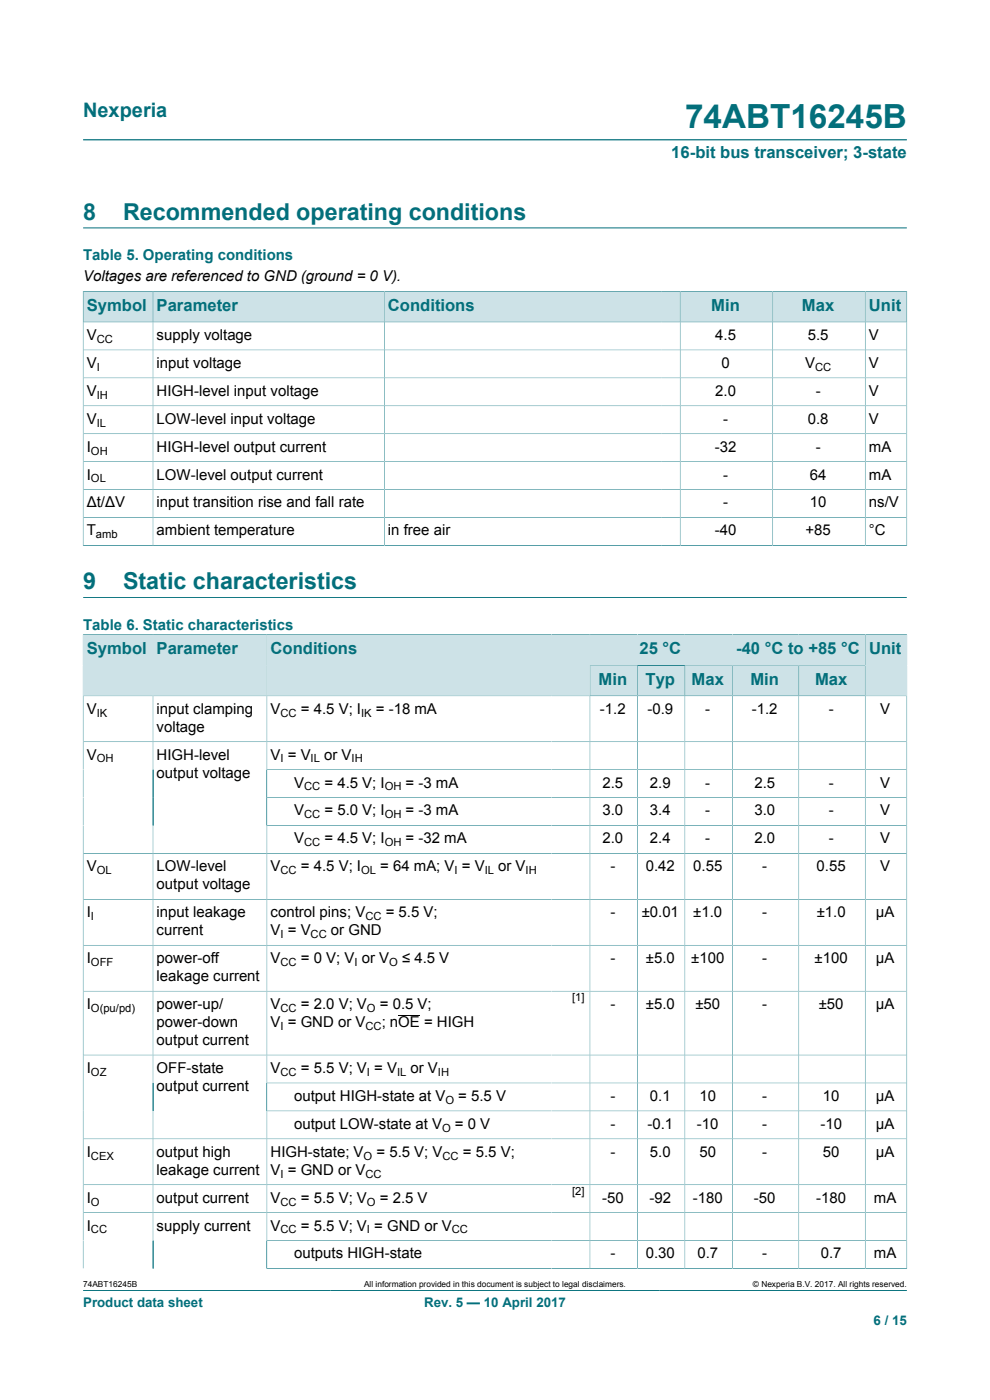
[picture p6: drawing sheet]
<svg xmlns="http://www.w3.org/2000/svg" width="210mm" height="297mm" viewBox="0 0 210 297" stroke-linecap="round" stroke-linejoin="round" font-family="sans-serif">
<defs><g id="words">
<text font-size="7.1" fill="#036f7b" x="145.3" y="27.2">74ABT16245B</text>
<g font-size="4.9" fill="#036f7b">
<text x="17.6" y="46.6">8</text>
<text x="26.1" y="46.6">Recommended operating conditions</text>
<text x="17.6" y="125">9</text>
<text x="26.1" y="125">Static characteristics</text>
</g>
<text font-size="4.2" fill="#036f7b" x="17.6" y="24.8">Nexperia</text>
<g font-size="3.5" fill="#036f7b">
<text x="142.4" y="33.5">16-bit bus transceiver; 3-state</text>
<text x="18.4" y="66">Symbol</text>
<text x="33.2" y="66">Parameter</text>
<text x="82.3" y="66">Conditions</text>
<text x="150.9" y="66">Min</text>
<text x="170.1" y="66">Max</text>
<text x="184.3" y="66">Unit</text>
<text x="18.4" y="138.8">Symbol</text>
<text x="33.2" y="138.8">Parameter</text>
<text x="57.4" y="138.8">Conditions</text>
<text x="135.6" y="138.8">25 °C</text>
<text x="156.2" y="138.8">-40 °C to +85 °C</text>
<text x="184.3" y="138.8">Unit</text>
<text x="127" y="145.3">Min</text>
<text x="136.9" y="145.3">Typ</text>
<text x="146.7" y="145.3">Max</text>
<text x="159.2" y="145.3">Min</text>
<text x="172.9" y="145.3">Max</text>
</g>
<g font-size="3.2" fill="#036f7b">
<text x="17.6" y="55.2">Table 5. Operating conditions</text>
<text x="17.6" y="133.6">Table 6. Static characteristics</text>
</g>
<g font-size="3.2">
<text x="17.6" y="59.7">Voltages are referenced to GND (ground = 0 V).</text>
<text x="18.4" y="72.1">V</text>
<text x="33.2" y="72.1">supply voltage</text>
<text x="151.7" y="72.1">4.5</text>
<text x="171.3" y="72.1">5.5</text>
<text x="184.3" y="72.1">V</text>
<text x="18.4" y="78">V</text>
<text x="18.4" y="84">V</text>
<text x="33.2" y="78">input voltage</text>
<text x="33.2" y="84">HIGH-level input voltage</text>
<text x="151.7" y="84">2.0</text>
<text x="153" y="78">0</text>
<text x="170.8" y="78">V</text>
<text x="173" y="84">-</text>
<text x="184.3" y="78">V</text>
<text x="184.3" y="84">V</text>
<text x="18.4" y="89.9">V</text>
<text x="33.2" y="89.9">LOW-level input voltage</text>
<text x="153.4" y="89.9">-</text>
<text x="171.3" y="89.9">0.8</text>
<text x="184.3" y="89.9">V</text>
<text x="18.4" y="95.8">I</text>
<text x="33.2" y="95.8">HIGH-level output current</text>
<text x="151.6" y="95.8">-32</text>
<text x="173" y="95.8">-</text>
<text x="184.3" y="95.8">mA</text>
<text x="18.4" y="101.7">I</text>
<text x="33.2" y="101.7">LOW-level output current</text>
<text x="153.4" y="101.7">-</text>
<text x="171.8" y="101.7">64</text>
<text x="184.3" y="101.7">mA</text>
<text x="18.4" y="107.7">Δt/ΔV</text>
<text x="33.2" y="107.7">input transition rise and fall rate</text>
<text x="153.4" y="107.7">-</text>
<text x="171.8" y="107.7">10</text>
<text x="184.3" y="107.7">ns/V</text>
<text x="18.4" y="113.6">T</text>
<text x="33.2" y="113.6">ambient temperature</text>
<text x="82.3" y="113.6">in free air</text>
<text x="151.6" y="113.6">-40</text>
<text x="170.9" y="113.6">+85</text>
<text x="184.3" y="113.6">°C</text>
<text x="18.4" y="151.4">V</text>
<text x="33.2" y="151.4">input clamping</text>
<text x="33.2" y="155.2">voltage</text>
<text x="57.4" y="151.4">V</text>
<text x="63.8" y="151.4">= 4.5 V; I</text>
<text x="79.7" y="151.4">= -18 mA</text>
<text x="127.3" y="151.4">-1.2</text>
<text x="137.3" y="151.4">-0.9</text>
<text x="149.6" y="151.4">-</text>
<text x="159.5" y="151.4">-1.2</text>
<text x="175.8" y="151.4">-</text>
<text x="186.7" y="151.4">V</text>
<text x="18.4" y="161.1">V</text>
<text x="33.2" y="161.1">HIGH-level</text>
<text x="57.4" y="161.1">V = V</text>
<text x="68.8" y="161.1">or V</text>
<text x="33.2" y="165">output voltage</text>
<text x="62.4" y="167.1">V</text>
<text x="68.8" y="167.1">= 4.5 V; I</text>
<text x="86" y="167.1">= -3 mA</text>
<text x="127.8" y="167.1">2.5</text>
<text x="137.9" y="167.1">2.9</text>
<text x="149.6" y="167.1">-</text>
<text x="160" y="167.1">2.5</text>
<text x="175.8" y="167.1">-</text>
<text x="186.7" y="167.1">V</text>
<text x="62.4" y="173">V</text>
<text x="68.8" y="173">= 5.0 V; I</text>
<text x="86" y="173">= -3 mA</text>
<text x="127.8" y="173">3.0</text>
<text x="137.9" y="173">3.4</text>
<text x="149.6" y="173">-</text>
<text x="160" y="173">3.0</text>
<text x="175.8" y="173">-</text>
<text x="186.7" y="173">V</text>
<text x="62.4" y="178.9">V</text>
<text x="68.8" y="178.9">= 4.5 V; I</text>
<text x="86" y="178.9">= -32 mA</text>
<text x="127.8" y="178.9">2.0</text>
<text x="137.9" y="178.9">2.4</text>
<text x="149.6" y="178.9">-</text>
<text x="160" y="178.9">2.0</text>
<text x="175.8" y="178.9">-</text>
<text x="186.7" y="178.9">V</text>
<text x="18.4" y="184.8">V</text>
<text x="33.2" y="184.8">LOW-level</text>
<text x="57.4" y="184.8">V</text>
<text x="63.8" y="184.8">= 4.5 V; I</text>
<text x="80.7" y="184.8">= 64 mA; V = V</text>
<text x="105.7" y="184.8">or V</text>
<text x="129.5" y="184.8">-</text>
<text x="137" y="184.8">0.42</text>
<text x="147" y="184.8">0.55</text>
<text x="161.7" y="184.8">-</text>
<text x="173.2" y="184.8">0.55</text>
<text x="186.7" y="184.8">V</text>
<text x="33.2" y="188.7">output voltage</text>
<text x="18.4" y="194.6">I</text>
<text x="33.2" y="194.6">input leakage</text>
<text x="57.4" y="194.6">control pins; V</text>
<text x="81.8" y="194.6">= 5.5 V;</text>
<text x="129.5" y="194.6">-</text>
<text x="136.1" y="194.6">±0.01</text>
<text x="147.1" y="194.6">±1.0</text>
<text x="161.7" y="194.6">-</text>
<text x="173.2" y="194.6">±1.0</text>
<text x="185.8" y="194.6">μA</text>
<text x="33.2" y="198.4">current</text>
<text x="57.4" y="198.4">V = V</text>
<text x="70.2" y="198.4">or GND</text>
<text x="18.4" y="204.3">I</text>
<text x="33.2" y="204.3">power-off</text>
<text x="33.2" y="208.1">leakage current</text>
<text x="57.4" y="204.3">V</text>
<text x="63.8" y="204.3">= 0 V; V or V</text>
<text x="85.3" y="204.3">≤ 4.5 V</text>
<text x="129.5" y="204.3">-</text>
<text x="137" y="204.3">±5.0</text>
<text x="146.6" y="204.3">±100</text>
<text x="161.7" y="204.3">-</text>
<text x="172.8" y="204.3">±100</text>
<text x="185.8" y="204.3">μA</text>
<text x="18.4" y="214.1">I</text>
<text x="33.2" y="214.1">power-up/</text>
<text x="57.4" y="214.1">V</text>
<text x="63.8" y="214.1">= 2.0 V; V</text>
<text x="80.6" y="214.1">= 0.5 V;</text>
<text x="129.5" y="214.1">-</text>
<text x="137" y="214.1">±5.0</text>
<text x="147.5" y="214.1">±50</text>
<text x="161.7" y="214.1">-</text>
<text x="173.7" y="214.1">±50</text>
<text x="185.8" y="214.1">μA</text>
<text x="33.2" y="217.9">power-down</text>
<text x="33.2" y="221.7">output current</text>
<text x="57.4" y="217.9">V = GND or V</text>
<text x="81" y="217.9">; nOE = HIGH</text>
<text x="18.4" y="227.6">I</text>
<text x="33.2" y="227.6">OFF-state</text>
<text x="57.4" y="227.6">V</text>
<text x="63.8" y="227.6">= 5.5 V; V = V</text>
<text x="87.1" y="227.6">or V</text>
<text x="33.2" y="231.4">output current</text>
<text x="62.4" y="233.5">output HIGH-state at V</text>
<text x="97.2" y="233.5">= 5.5 V</text>
<text x="129.5" y="233.5">-</text>
<text x="137.9" y="233.5">0.1</text>
<text x="148.4" y="233.5">10</text>
<text x="161.7" y="233.5">-</text>
<text x="174.5" y="233.5">10</text>
<text x="185.8" y="233.5">μA</text>
<text x="62.4" y="239.5">output LOW-state at V</text>
<text x="96.5" y="239.5">= 0 V</text>
<text x="129.5" y="239.5">-</text>
<text x="137.3" y="239.5">-0.1</text>
<text x="147.8" y="239.5">-10</text>
<text x="161.7" y="239.5">-</text>
<text x="174" y="239.5">-10</text>
<text x="185.8" y="239.5">μA</text>
<text x="18.4" y="245.4">I</text>
<text x="33.2" y="245.4">output high</text>
<text x="57.4" y="245.4">HIGH-state; V</text>
<text x="79.9" y="245.4">= 5.5 V; V</text>
<text x="98.2" y="245.4">= 5.5 V;</text>
<text x="129.5" y="245.4">-</text>
<text x="137.9" y="245.4">5.0</text>
<text x="148.4" y="245.4">50</text>
<text x="161.7" y="245.4">-</text>
<text x="174.5" y="245.4">50</text>
<text x="185.8" y="245.4">μA</text>
<text x="33.2" y="249.2">leakage current</text>
<text x="57.4" y="249.2">V = GND or V</text>
<text x="18.4" y="255.1">I</text>
<text x="33.2" y="255.1">output current</text>
<text x="57.4" y="255.1">V</text>
<text x="63.8" y="255.1">= 5.5 V; V</text>
<text x="80.6" y="255.1">= 2.5 V</text>
<text x="127.7" y="255.1">-50</text>
<text x="137.8" y="255.1">-92</text>
<text x="147" y="255.1">-180</text>
<text x="159.9" y="255.1">-50</text>
<text x="173.1" y="255.1">-180</text>
<text x="185.4" y="255.1">mA</text>
<text x="18.4" y="261">I</text>
<text x="33.2" y="261">supply current</text>
<text x="57.4" y="261">V</text>
<text x="63.8" y="261">= 5.5 V; V = GND or V</text>
<text x="62.4" y="267">outputs HIGH-state</text>
<text x="129.5" y="267">-</text>
<text x="137" y="267">0.30</text>
<text x="147.9" y="267">0.7</text>
<text x="161.7" y="267">-</text>
<text x="174.1" y="267">0.7</text>
<text x="185.4" y="267">mA</text>
</g>
<g font-size="2.8" fill="#036f7b">
<text x="17.6" y="277.3">Product data sheet</text>
<text x="90" y="277.3">Rev. 5 — 10 April 2017</text>
<text x="185.3" y="281">6 / 15</text>
</g>
<g font-size="2.4">
<text x="20.5" y="72.7">CC</text>
<text x="20.5" y="78.6">I</text>
<text x="172.9" y="78.6">CC</text>
<text x="20.5" y="84.6">IH</text>
<text x="20.5" y="90.5">IL</text>
<text x="19.3" y="96.4">OH</text>
<text x="19.3" y="102.3">OL</text>
<text x="20.4" y="114.2">amb</text>
<text x="20.5" y="152">IK</text>
<text x="59.5" y="152">CC</text>
<text x="76.6" y="152">IK</text>
<text x="20.5" y="161.8">OH</text>
<text x="59.5" y="161.8">I</text>
<text x="65.9" y="161.8">IL</text>
<text x="74.6" y="161.8">IH</text>
<text x="64.5" y="167.7">CC</text>
<text x="81.6" y="167.7">OH</text>
<text x="64.5" y="173.6">CC</text>
<text x="81.6" y="173.6">OH</text>
<text x="64.5" y="179.5">CC</text>
<text x="81.6" y="179.5">OH</text>
<text x="20.5" y="185.5">OL</text>
<text x="59.5" y="185.5">CC</text>
<text x="76.6" y="185.5">OL</text>
<text x="96.4" y="185.5">I</text>
<text x="102.8" y="185.5">IL</text>
<text x="111.5" y="185.5">IH</text>
<text x="19.3" y="195.2">I</text>
<text x="77.5" y="195.2">CC</text>
<text x="59.5" y="199">I</text>
<text x="65.9" y="199">CC</text>
<text x="19.3" y="204.9">OFF</text>
<text x="59.5" y="204.9">CC</text>
<text x="75.2" y="204.9">I</text>
<text x="82.5" y="204.9">O</text>
<text x="19.3" y="214.7">O(pu/pd)</text>
<text x="59.5" y="214.7">CC</text>
<text x="77.8" y="214.7">O</text>
<text x="121.4" y="212.4">[1]</text>
<text x="59.5" y="218.5">I</text>
<text x="77.5" y="218.5">CC</text>
<text x="19.3" y="228.2">OZ</text>
<text x="59.5" y="228.2">CC</text>
<text x="77.8" y="228.2">I</text>
<text x="84.2" y="228.2">IL</text>
<text x="92.9" y="228.2">IH</text>
<text x="94.5" y="234.1">O</text>
<text x="93.8" y="240.1">O</text>
<text x="19.3" y="246">CEX</text>
<text x="59.5" y="249.8">I</text>
<text x="77.1" y="246">O</text>
<text x="77.5" y="249.8">CC</text>
<text x="93.9" y="246">CC</text>
<text x="19.3" y="255.7">O</text>
<text x="59.5" y="255.7">CC</text>
<text x="77.8" y="255.7">O</text>
<text x="121.4" y="253.5">[2]</text>
<text x="19.3" y="261.7">CC</text>
<text x="59.5" y="261.7">CC</text>
<text x="77.8" y="261.7">I</text>
<text x="95.9" y="261.7">CC</text>
</g>
<g font-size="1.8">
<text x="17.6" y="273.1">74ABT16245B</text>
<text x="77.2" y="273.1">All information provided in this document is subject to legal disclaimers.</text>
<text x="159.7" y="273.1">© Nexperia B.V. 2017. All rights reserved.</text>
</g>
</g></defs>
<path d="M17.6 29.7h174.8M17.6 48.3h174.8M17.6 273.8h174.8" fill="none" stroke="#036f7b" stroke-width=".21"/>
<path d="M17.7 61.9h14.7v6.3h-14.7z" fill="#cde2e7"/>
<path d="M17.6 61.7v6.6h14.9v-6.5h-14.9" fill="none" stroke="#036f7b" stroke-width=".21"/>
<path d="M32.5 61.9h49v6.3h-49z" fill="#cde2e7"/>
<path d="M32.5 61.8h49v6.5h-49z" fill="none" stroke="#036f7b" stroke-width=".21"/>
<path d="M81.6 61.9h58.8v6.3h-58.8z" fill="#cde2e7"/>
<path d="M140.4 61.8h-58.9v6.5h58.9" fill="none" stroke="#036f7b" stroke-width=".21"/>
<path d="M140.4 61.9h3.8v6.3h-3.8z" fill="#cde2e7"/>
<path d="M140.4 61.8h3.9v6.5h-3.9" fill="none" stroke="#036f7b" stroke-width=".21"/>
<path d="M144.4 61.9h19.4v6.3h-19.4z" fill="#cde2e7"/>
<path d="M144.3 61.8h19.6v6.5h-19.6z" fill="none" stroke="#036f7b" stroke-width=".21"/>
<path d="M164 61.9h19.5v6.3h-19.5z" fill="#cde2e7"/>
<path d="M163.9 61.8h19.6v6.5h-19.6z" fill="none" stroke="#036f7b" stroke-width=".21"/>
<path d="M183.6 61.9h8.7v6.3h-8.7z" fill="#cde2e7"/>
<g fill="none" stroke="#036f7b" stroke-width=".21">
<path d="M17.6 74.2h174.8M32.5 68.3v47.4M81.5 68.3v47.4M144.3 68.3v47.4M163.9 68.3v47.4M192.4 61.7v54.1M192.4 68.3h-174.8v47.5M192.4 61.8h-8.9v53.9M17.6 80.2h174.8M17.6 86.1h174.8M17.6 92h174.8M17.6 97.9h174.8"/>
<path d="M17.6 115.7h174.8M17.6 103.9h174.8M17.6 109.8h174.8M17.6 126.7h174.8M125.1 134.6h30.2v6.5h-30.2z"/>
</g>
<path d="M125.2 134.7h30.1v6.4h-30.1z" fill="#cde2e7"/>
<path d="M155.3 134.6h28.2v6.5h-28.2z" fill="none" stroke="#036f7b" stroke-width=".21"/>
<path d="M155.4 134.7h28.1v6.4h-28.1z" fill="#cde2e7"/>
<path d="M17.6 134.6v13h14.9v-13h-14.9" fill="none" stroke="#036f7b" stroke-width=".21"/>
<path d="M17.7 134.7h14.7v12.8h-14.7z" fill="#cde2e7"/>
<path d="M32.5 134.6h24.1v13h-24.1z" fill="none" stroke="#036f7b" stroke-width=".21"/>
<path d="M32.5 134.7h24v12.8h-24z" fill="#cde2e7"/>
<path d="M117 134.6h-60.4v13h60.4" fill="none" stroke="#036f7b" stroke-width=".21"/>
<path d="M56.7 134.7h60.3v12.8h-60.3z" fill="#cde2e7"/>
<path d="M117 134.6h8.1v13h-8.1" fill="none" stroke="#036f7b" stroke-width=".21"/>
<g fill="#cde2e7">
<path d="M117 134.7h8.1v12.8h-8.1z"/>
<path d="M125.2 141.2h9.9v6.3h-9.9z"/>
</g>
<path d="M125.1 141.1h10.1v6.5h-10.1z" fill="none" stroke="#036f7b" stroke-width=".21"/>
<path d="M135.3 141.2h9.9v6.3h-9.9z" fill="#cde2e7"/>
<path d="M135.2 141.1h10.1v6.5h-10.1z" fill="none" stroke="#036f7b" stroke-width=".21"/>
<path d="M145.4 141.2h9.9v6.3h-9.9z" fill="#cde2e7"/>
<path d="M145.3 141.1h10v6.5h-10z" fill="none" stroke="#036f7b" stroke-width=".21"/>
<path d="M155.4 141.2h14v6.3h-14z" fill="#cde2e7"/>
<path d="M155.3 141.1h14.1v6.5h-14.1z" fill="none" stroke="#036f7b" stroke-width=".21"/>
<path d="M169.5 141.2h14v6.3h-14z" fill="#cde2e7"/>
<path d="M192.4 134.6v13h-23v-6.5h14.1M192.4 134.6h-8.9v13" fill="none" stroke="#036f7b" stroke-width=".21"/>
<path d="M183.6 134.7h8.7v12.8h-8.7z" fill="#cde2e7"/>
<g fill="none" stroke="#036f7b" stroke-width=".21">
<path d="M17.6 157.4h174.8M32.5 147.6v121.5M56.6 147.6v121.5h135.8M125.1 147.6v121.5M135.2 147.6v121.5M145.3 147.6v121.5M155.3 147.6v121.5M169.4 147.6v121.5M183.5 147.6v121.5M56.6 163.3h135.8M56.6 169.2h135.8M56.6 175.1h135.8"/>
<path d="M17.6 190.8h174.8M192.4 181.1h-174.8M17.6 200.5h174.8M17.6 210.3h174.8M17.6 223.8h174.8M56.6 229.7h135.8M56.6 235.7h135.8M17.6 241.6h174.8M17.6 251.3h174.8M17.6 257.3h174.8M17.6 269.1v-121.5h174.8v121.6M56.6 263.2h135.8"/>
</g>
<path d="M84.5 215.4h4.6" fill="none" stroke="#000" stroke-width=".21"/>
<use href="#words"/>
</svg>
